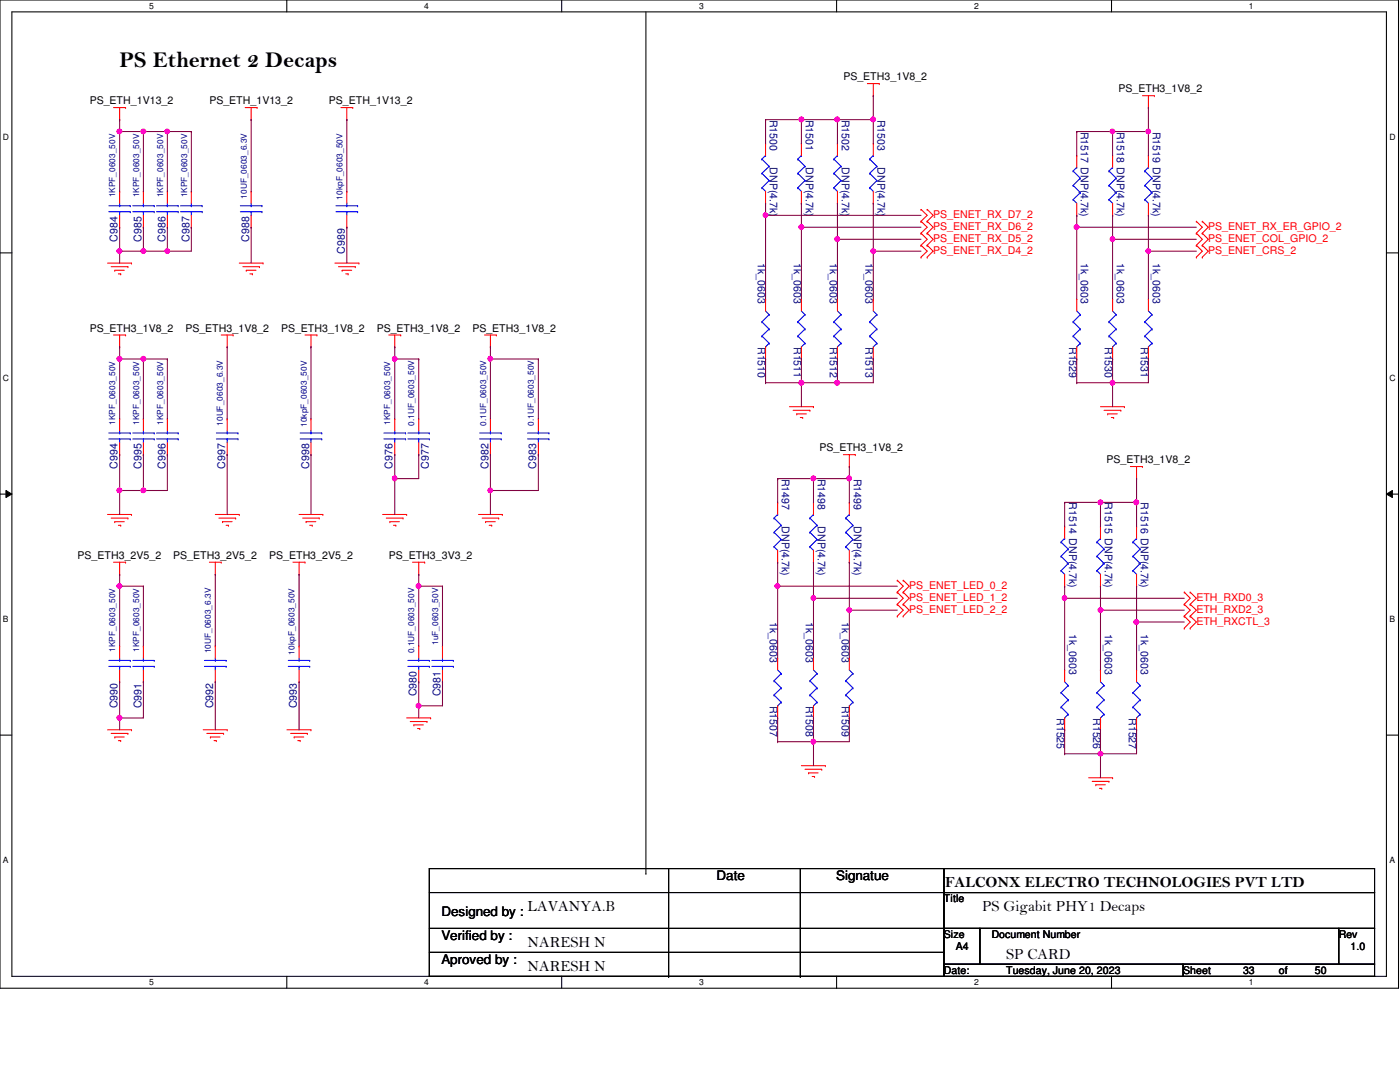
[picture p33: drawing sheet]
<svg xmlns="http://www.w3.org/2000/svg" width="279mm" height="216mm" viewBox="0 0 279 216" stroke-linecap="round" stroke-linejoin="round" font-family="sans-serif">
<defs><g id="words">
<text font-size="4.5" x="23.9" y="13.4">PS Ethernet 2 Decaps</text>
<g font-size="3.1">
<text x="188.6" y="177">FALCONX ELECTRO TECHNOLOGIES PVT LTD</text>
<text x="105.3" y="181.7">LAVANYA.B</text>
<text x="196" y="181.7">PS Gigabit PHY1 Decaps</text>
<text x="105.3" y="188.9">NARESH N</text>
<text x="200.8" y="191.3">SP CARD</text>
<text x="105.3" y="193.7">NARESH N</text>
</g>
<g font-size="2.6">
<text x="143" y="175.7">Date</text>
<text x="166.9" y="175.7">Signatue</text>
<text x="88.1" y="182.8">Designed by :</text>
<text x="88.1" y="187.6">Verified by :</text>
<text x="88.1" y="192.4">Aproved by :</text>
</g>
<g font-size="2.1">
<text x="168.3" y="16">PS_ETH3_1V8_2</text>
<text x="17.9" y="20.8">PS_ETH_1V13_2</text>
<text x="41.8" y="20.8">PS_ETH_1V13_2</text>
<text x="65.7" y="20.8">PS_ETH_1V13_2</text>
<text x="223.2" y="18.4">PS_ETH3_1V8_2</text>
<text x="17.9" y="66.2">PS_ETH3_1V8_2</text>
<text x="37" y="66.2">PS_ETH3_1V8_2</text>
<text x="56.1" y="66.2">PS_ETH3_1V8_2</text>
<text x="75.2" y="66.2">PS_ETH3_1V8_2</text>
<text x="94.3" y="66.2">PS_ETH3_1V8_2</text>
<text x="163.5" y="90">PS_ETH3_1V8_2</text>
<text x="220.9" y="92.4">PS_ETH3_1V8_2</text>
<text x="15.5" y="111.5">PS_ETH3_2V5_2</text>
<text x="34.6" y="111.5">PS_ETH3_2V5_2</text>
<text x="53.7" y="111.5">PS_ETH3_2V5_2</text>
<text x="77.6" y="111.5">PS_ETH3_3V3_2</text>
<text x="188.4" y="180">Title</text>
<text x="188.4" y="187.2">Size</text>
<text x="190.8" y="189.6">A4</text>
<text x="197.9" y="187.2">Document Number</text>
<text x="267.2" y="187.2">Rev</text>
<text x="269.5" y="189.6">1.0</text>
<text x="188.4" y="194.4">Date:</text>
<text x="200.8" y="194.4">Tuesday, June 20, 2023</text>
<text x="236.1" y="194.4">Sheet</text>
<text x="248.1" y="194.4">33</text>
<text x="255.2" y="194.4">of</text>
<text x="262.4" y="194.4">50</text>
</g>
<g font-size="2.1" fill="#000080">
<text x="153.7" y="23.9" transform="rotate(90 153.7 23.9)">R1500</text>
<text x="160.8" y="23.9" transform="rotate(90 160.8 23.9)">R1501</text>
<text x="168" y="23.9" transform="rotate(90 168 23.9)">R1502</text>
<text x="175.1" y="23.9" transform="rotate(90 175.1 23.9)">R1503</text>
<text x="215.7" y="26.2" transform="rotate(90 215.7 26.2)">R1517 DNP(4.7k)</text>
<text x="222.9" y="26.2" transform="rotate(90 222.9 26.2)">R1518 DNP(4.7k)</text>
<text x="230.1" y="26.2" transform="rotate(90 230.1 26.2)">R1519 DNP(4.7k)</text>
<text x="153.7" y="33.4" transform="rotate(90 153.7 33.4)">DNP(4.7k)</text>
<text x="160.8" y="33.4" transform="rotate(90 160.8 33.4)">DNP(4.7k)</text>
<text x="168" y="33.4" transform="rotate(90 168 33.4)">DNP(4.7k)</text>
<text x="175.1" y="33.4" transform="rotate(90 175.1 33.4)">DNP(4.7k)</text>
<text x="23.5" y="48.2" transform="rotate(-90 23.5 48.2)">C984</text>
<text x="28.2" y="48.2" transform="rotate(-90 28.2 48.2)">C985</text>
<text x="33" y="48.2" transform="rotate(-90 33 48.2)">C986</text>
<text x="37.8" y="48.2" transform="rotate(-90 37.8 48.2)">C987</text>
<text x="49.7" y="48.2" transform="rotate(-90 49.7 48.2)">C988</text>
<text x="68.8" y="50.6" transform="rotate(-90 68.8 50.6)">C989</text>
<text x="151.3" y="52.5" transform="rotate(90 151.3 52.5)">1k_0603</text>
<text x="158.5" y="52.5" transform="rotate(90 158.5 52.5)">1k_0603</text>
<text x="165.6" y="52.5" transform="rotate(90 165.6 52.5)">1k_0603</text>
<text x="172.8" y="52.5" transform="rotate(90 172.8 52.5)">1k_0603</text>
<text x="215.7" y="52.5" transform="rotate(90 215.7 52.5)">1k_0603</text>
<text x="222.9" y="52.5" transform="rotate(90 222.9 52.5)">1k_0603</text>
<text x="230.1" y="52.5" transform="rotate(90 230.1 52.5)">1k_0603</text>
<text x="151.3" y="69.2" transform="rotate(90 151.3 69.2)">R1510</text>
<text x="158.5" y="69.2" transform="rotate(90 158.5 69.2)">R1511</text>
<text x="165.6" y="69.2" transform="rotate(90 165.6 69.2)">R1512</text>
<text x="172.8" y="69.2" transform="rotate(90 172.8 69.2)">R1513</text>
<text x="213.4" y="69.2" transform="rotate(90 213.4 69.2)">R1529</text>
<text x="220.5" y="69.2" transform="rotate(90 220.5 69.2)">R1530</text>
<text x="227.7" y="69.2" transform="rotate(90 227.7 69.2)">R1531</text>
<text x="23.5" y="93.6" transform="rotate(-90 23.5 93.6)">C994</text>
<text x="28.2" y="93.6" transform="rotate(-90 28.2 93.6)">C995</text>
<text x="33" y="93.6" transform="rotate(-90 33 93.6)">C996</text>
<text x="45" y="93.6" transform="rotate(-90 45 93.6)">C997</text>
<text x="61.7" y="93.6" transform="rotate(-90 61.7 93.6)">C998</text>
<text x="78.4" y="93.6" transform="rotate(-90 78.4 93.6)">C976</text>
<text x="85.6" y="93.6" transform="rotate(-90 85.6 93.6)">C977</text>
<text x="97.5" y="93.6" transform="rotate(-90 97.5 93.6)">C982</text>
<text x="107" y="93.6" transform="rotate(-90 107 93.6)">C983</text>
<text x="156" y="95.5" transform="rotate(90 156 95.5)">R1497</text>
<text x="163.2" y="95.5" transform="rotate(90 163.2 95.5)">R1498</text>
<text x="170.4" y="95.5" transform="rotate(90 170.4 95.5)">R1499</text>
<text x="213.4" y="100.2" transform="rotate(90 213.4 100.2)">R1514 DNP(4.7k)</text>
<text x="220.5" y="100.2" transform="rotate(90 220.5 100.2)">R1515 DNP(4.7k)</text>
<text x="227.7" y="100.2" transform="rotate(90 227.7 100.2)">R1516 DNP(4.7k)</text>
<text x="156" y="105" transform="rotate(90 156 105)">DNP(4.7k)</text>
<text x="163.2" y="105" transform="rotate(90 163.2 105)">DNP(4.7k)</text>
<text x="170.4" y="105" transform="rotate(90 170.4 105)">DNP(4.7k)</text>
<text x="153.7" y="124.1" transform="rotate(90 153.7 124.1)">1k_0603</text>
<text x="160.8" y="124.1" transform="rotate(90 160.8 124.1)">1k_0603</text>
<text x="168" y="124.1" transform="rotate(90 168 124.1)">1k_0603</text>
<text x="213.4" y="126.5" transform="rotate(90 213.4 126.5)">1k_0603</text>
<text x="220.5" y="126.5" transform="rotate(90 220.5 126.5)">1k_0603</text>
<text x="227.7" y="126.5" transform="rotate(90 227.7 126.5)">1k_0603</text>
<text x="23.5" y="141.3" transform="rotate(-90 23.5 141.3)">C990</text>
<text x="28.2" y="141.3" transform="rotate(-90 28.2 141.3)">C991</text>
<text x="42.5" y="141.3" transform="rotate(-90 42.5 141.3)">C992</text>
<text x="59.3" y="141.3" transform="rotate(-90 59.3 141.3)">C993</text>
<text x="83.1" y="138.9" transform="rotate(-90 83.1 138.9)">C980</text>
<text x="87.9" y="138.9" transform="rotate(-90 87.9 138.9)">C981</text>
<text x="153.7" y="140.8" transform="rotate(90 153.7 140.8)">R1507</text>
<text x="160.8" y="140.8" transform="rotate(90 160.8 140.8)">R1508</text>
<text x="168" y="140.8" transform="rotate(90 168 140.8)">R1509</text>
<text x="210.9" y="143.3" transform="rotate(90 210.9 143.3)">R1525</text>
<text x="218.1" y="143.3" transform="rotate(90 218.1 143.3)">R1526</text>
<text x="225.3" y="143.3" transform="rotate(90 225.3 143.3)">R1527</text>
</g>
<g font-size="2.1" fill="#f00">
<text x="186.2" y="43.5">PS_ENET_RX_D7_2</text>
<text x="186.2" y="45.8">PS_ENET_RX_D6_2</text>
<text x="241.1" y="45.8">PS_ENET_RX_ER_GPIO_2</text>
<text x="186.2" y="48.3">PS_ENET_RX_D5_2</text>
<text x="186.2" y="50.6">PS_ENET_RX_D4_2</text>
<text x="241.1" y="48.3">PS_ENET_COL_GPIO_2</text>
<text x="241.1" y="50.6">PS_ENET_CRS_2</text>
<text x="181.4" y="117.5">PS_ENET_LED_0_2</text>
<text x="181.4" y="119.9">PS_ENET_LED_1_2</text>
<text x="238.8" y="119.9">ETH_RXD0_3</text>
<text x="181.4" y="122.3">PS_ENET_LED_2_2</text>
<text x="238.8" y="122.3">ETH_RXD2_3</text>
<text x="238.8" y="124.7">ETH_RXCTL_3</text>
</g>
<g font-size="1.7">
<text x="29.8" y="1.8">5</text>
<text x="84.7" y="1.8">4</text>
<text x="139.5" y="1.8">3</text>
<text x="194.4" y="1.8">2</text>
<text x="249.3" y="1.8">1</text>
<text x=".6" y="27.9">D</text>
<text x="277.3" y="27.9">D</text>
<text x=".6" y="76">C</text>
<text x="277.3" y="76">C</text>
<text x=".6" y="124.2">B</text>
<text x="277.3" y="124.2">B</text>
<text x=".6" y="172.3">A</text>
<text x="277.3" y="172.3">A</text>
<text x="29.8" y="196.6">5</text>
<text x="84.7" y="196.6">4</text>
<text x="139.5" y="196.6">3</text>
<text x="194.4" y="196.6">2</text>
<text x="249.3" y="196.6">1</text>
</g>
<g font-size="1.7" fill="#000080">
<text x="23" y="39.4" transform="rotate(-90 23 39.4)">1KPF_0603_50V</text>
<text x="27.8" y="39.4" transform="rotate(-90 27.8 39.4)">1KPF_0603_50V</text>
<text x="32.6" y="39.4" transform="rotate(-90 32.6 39.4)">1KPF_0603_50V</text>
<text x="37.3" y="39.4" transform="rotate(-90 37.3 39.4)">1KPF_0603_50V</text>
<text x="49.3" y="39.6" transform="rotate(-90 49.3 39.6)">10UF_0603_6.3V</text>
<text x="68.4" y="39.8" transform="rotate(-90 68.4 39.8)">10kpF_0603_50V</text>
<text x="23" y="84.8" transform="rotate(-90 23 84.8)">1KPF_0603_50V</text>
<text x="27.8" y="84.8" transform="rotate(-90 27.8 84.8)">1KPF_0603_50V</text>
<text x="32.6" y="84.8" transform="rotate(-90 32.6 84.8)">1KPF_0603_50V</text>
<text x="44.5" y="85" transform="rotate(-90 44.5 85)">10UF_0603_6.3V</text>
<text x="61.2" y="85.2" transform="rotate(-90 61.2 85.2)">10kpF_0603_50V</text>
<text x="77.9" y="84.8" transform="rotate(-90 77.9 84.8)">1KPF_0603_50V</text>
<text x="82.7" y="85" transform="rotate(-90 82.7 85)">0.1UF_0603_50V</text>
<text x="97" y="85" transform="rotate(-90 97 85)">0.1UF_0603_50V</text>
<text x="106.6" y="85" transform="rotate(-90 106.6 85)">0.1UF_0603_50V</text>
<text x="23" y="130.1" transform="rotate(-90 23 130.1)">1KPF_0603_50V</text>
<text x="27.8" y="130.1" transform="rotate(-90 27.8 130.1)">1KPF_0603_50V</text>
<text x="42.1" y="130.3" transform="rotate(-90 42.1 130.3)">10UF_0603_6.3V</text>
<text x="58.8" y="130.6" transform="rotate(-90 58.8 130.6)">10kpF_0603_50V</text>
<text x="82.7" y="130.3" transform="rotate(-90 82.7 130.3)">0.1UF_0603_50V</text>
<text x="87.5" y="128.7" transform="rotate(-90 87.5 128.7)">1uF_0603_50V</text>
</g>
</g></defs>
<path d="M0 0h279.1v197.2h-279.1zM2.4 2.4h274.3v192.4h-274.3z" fill="none" stroke="#000" stroke-width=".21"/>
<g fill="#fff">
<path d="M29.8 .3h.9v1.9h-.9z"/>
<path d="M29.8 195.1h.9v1.9h-.9z"/>
</g>
<path d="M57.2 0v2.4M57.2 194.8v2.4" fill="none" stroke="#000" stroke-width=".21"/>
<g fill="#fff">
<path d="M84.7 .3h.9v1.9h-.9z"/>
<path d="M84.7 195.1h.9v1.9h-.9z"/>
</g>
<path d="M112.1 0v2.4M112.1 194.8v2.4" fill="none" stroke="#000" stroke-width=".21"/>
<g fill="#fff">
<path d="M139.5 .3h1v1.9h-1z"/>
<path d="M139.5 195.1h1v1.9h-1z"/>
</g>
<path d="M167 0v2.4M167 194.8v2.4" fill="none" stroke="#000" stroke-width=".21"/>
<g fill="#fff">
<path d="M194.4 .3h.9v1.9h-.9z"/>
<path d="M194.4 195.1h.9v1.9h-.9z"/>
</g>
<path d="M221.8 0v2.4M221.8 194.8v2.4" fill="none" stroke="#000" stroke-width=".21"/>
<g fill="#fff">
<path d="M249.3 .3h.9v1.9h-.9z"/>
<path d="M249.3 195.1h.9v1.9h-.9z"/>
<path d="M.6 26.4h1.2v1.9h-1.2z"/>
<path d="M277.3 26.4h1.2v1.9h-1.2z"/>
<path d="M.6 74.5h1.2v1.9h-1.2z"/>
<path d="M277.3 74.5h1.2v1.9h-1.2z"/>
</g>
<path d="M0 50.5h2.4M276.7 50.5h2.4" fill="none" stroke="#000" stroke-width=".21"/>
<g fill="#fff">
<path d="M.6 122.6h1.1v1.9h-1.1z"/>
<path d="M277.3 122.6h1.1v1.9h-1.1z"/>
</g>
<path d="M0 98.6h2.4M276.7 98.6h2.4" fill="none" stroke="#000" stroke-width=".21"/>
<path d="M1.2 97.9l1.2 .7-1.2 .7zM276.7 98.6l1.2-.7v1.4z" fill="#000"/>
<path d="M1.2 97.9l1.2 .7-1.2 .7zM276.7 98.6l1.2-.7v1.4z" fill="none" stroke="#000" stroke-width=".2"/>
<g fill="#fff">
<path d="M.6 170.7h1.1v1.9h-1.1z"/>
<path d="M277.3 170.7h1.1v1.9h-1.1z"/>
</g>
<g fill="none" stroke="#000" stroke-width=".21">
<path d="M128.9 2.4v171.9M0 146.7h2.4M276.7 146.7h2.4M85.7 173.3h102.7v21.5h-102.7zM85.7 178.1h102.7M128.9 174.3h.1M133.4 173.3v21.5M159.7 173.3v21.5M188.4 173.3h85.9v4.8h-85.9zM188.4 178.1h85.9v7.2h-85.9zM188.4 178.1h.1M85.7 185.3h102.7"/>
<path d="M85.7 190h102.7M133.4 194.8h.1M159.7 194.8h.1M188.4 185.3h7.1v7.1h-7.1zM188.4 192.4h47.7v2.4h-47.7zM188.4 185.3h.1M188.4 190h.1M195.5 185.3h71.7v7.1h-71.7zM236.1 192.4h38.2v2.4h-38.2zM267.2 185.3h7.1v7.1h-7.1z"/>
</g>
<g fill="none" stroke="#f00" stroke-width=".21">
<path d="M173.1 16.7h2.4M174.3 19.1h.1M174.3 16.7v2.4M175.5 16.7h.1M228 19.1h2.4M229.2 19.1v2.4M230.4 19.1h.1M22.6 21.5h2.5M23.9 23.9h.1M23.9 38.2h.1M23.9 21.5v2.4M23.9 38.2v2.4"/>
<path d="M25.1 21.5h.1M28.6 38.2h.1M28.6 38.2v2.4M33.4 38.2h.1M33.4 38.2v2.4M38.2 38.2h.1M38.2 38.2v2.4M48.9 21.5h2.4M50.1 23.9h.1M50.1 38.2h.1M50.1 21.5v2.4M50.1 38.2v2.4"/>
<path d="M51.3 21.5h.1M68 21.5h2.4M69.2 23.9h.1M69.2 38.2h.1M69.2 21.5v2.4M69.2 38.2v2.4M70.4 21.5h.1M152.8 28.6h.1M152.8 28.6v2.4M152.8 38.2v2.4M159.9 28.6h.1M159.9 28.6v2.4"/>
<path d="M159.9 38.2v2.4M167.1 28.6h.1M167.1 28.6v2.4M167.1 38.2v2.4M174.3 28.6h.1M174.3 28.6v2.4M174.3 38.2v2.4M214.9 31h.1M214.9 31v2.4M222 31h.1M222 31v2.4M229.2 21.5h.1"/>
<path d="M229.2 31h.1M229.2 31v2.4M21.5 52.5h4.7M22.2 53.2h3.3M22.9 53.9h.1M22.9 53.9h1.9M23.6 54.7h.5M23.9 45.3h.1M23.9 43v2.3M24.1 54.7h.1M25.5 53.2h.1M26.2 52.5h.1"/>
<path d="M28.6 45.3h.1M28.6 43v2.3M33.4 45.3h.1M33.4 43v2.3M38.2 45.3h.1M38.2 43v2.3M47.8 52.5h4.7M48.5 53.2h3.3M49.1 53.9h.1M49.1 53.9h2M49.9 54.7h.5M50.1 45.3h.1"/>
<path d="M50.1 43v2.3M50.4 54.7h.1M51.8 53.2h.1M52.5 52.5h.1M66.8 52.5h4.8M67.6 53.2h3.3M68.3 53.9h.1M68.3 53.9h1.9M69 54.7h.5M69.2 45.3h.1M69.2 43v2.3M69.5 54.7h.1"/>
<path d="M70.9 53.2h.1M71.6 52.5h.1M152.8 40.6h.1M152.8 59.7h.1M152.8 59.7v2.4M159.9 40.6h.1M159.9 59.7h.1M159.9 59.7v2.4M167.1 40.6h.1M167.1 59.7h.1M167.1 59.7v2.4M174.3 40.6h.1"/>
<path d="M174.3 59.7h.1M174.3 59.7v2.4M183.8 44.2h.1M183.8 41.8h.1M183.8 46.5h.1M183.8 48.9h.1M183.8 51.3h.1M183.8 41.8l1.2 1.2-1.2 1.2M183.8 44.2l1.2 1.1-1.2 1.2M183.8 46.5l1.2 1.3-1.2 1.1M183.8 48.9l1.2 1.2-1.2 1.2M185 44.2h.1"/>
<path d="M185 41.8h.1M185 46.5h.1M185 48.9h.1M185 51.3h.1M185 41.8l1.2 1.2-1.2 1.2M185 44.2l1.2 1.1-1.2 1.2M185 46.5l1.2 1.3-1.2 1.1M185 48.9l1.2 1.2-1.2 1.2M214.9 59.7h.1M214.9 43h.1M214.9 40.6v2.4M214.9 59.7v2.4"/>
<path d="M222 59.7h.1M222 43h.1M222 40.6v2.4M222 59.7v2.4M229.2 59.7h.1M229.2 43h.1M229.2 40.6v2.4M229.2 59.7v2.4M238.8 46.5h.1M238.8 44.2h.1M238.8 48.9h.1M238.8 51.3h.1"/>
<path d="M238.8 44.2l1.1 1.1-1.1 1.2M238.8 46.5l1.1 1.3-1.1 1.1M238.8 48.9l1.1 1.2-1.1 1.2M239.9 46.5h.1M239.9 44.2h.1M239.9 48.9h.1M239.9 51.3h.1M239.9 44.2l1.2 1.1-1.2 1.2M239.9 46.5l1.2 1.3-1.2 1.1M239.9 48.9l1.2 1.2-1.2 1.2M22.6 66.8h2.5M23.9 69.2h.1"/>
<path d="M23.9 66.8v2.4M25.1 66.8h.1M44.2 66.8h2.3M45.3 69.2h.1M45.3 66.8v2.4M46.5 66.8h.1M60.9 66.8h2.3M62.1 69.2h.1M62.1 66.8v2.4M63.2 66.8h.1M77.6 66.8h2.4M78.8 69.2h.1"/>
<path d="M78.8 66.8v2.4M80 66.8h.1M96.7 66.8h2.4M97.9 69.2h.1M97.9 66.8v2.4M99.1 66.8h.1M152.8 71.6h.1M152.8 69.2v2.4M159.9 71.6h.1M159.9 69.2v2.4M167.1 71.6h.1M167.1 69.2v2.4"/>
<path d="M174.3 71.6h.1M174.3 69.2v2.4M214.9 71.6h.1M214.9 69.2v2.4M222 71.6h.1M222 69.2v2.4M229.2 71.6h.1M229.2 69.2v2.4M23.9 83.6h.1M23.9 90.7h.1M23.9 83.6v2.3M23.9 88.3v2.4"/>
<path d="M28.6 83.6h.1M28.6 90.7h.1M28.6 83.6v2.3M28.6 88.3v2.4M33.4 83.6h.1M33.4 90.7h.1M33.4 83.6v2.3M33.4 88.3v2.4M45.3 83.6h.1M45.3 90.7h.1M45.3 83.6v2.3M45.3 88.3v2.4"/>
<path d="M62.1 83.6h.1M62.1 90.7h.1M62.1 83.6v2.3M62.1 88.3v2.4M78.8 83.6h.1M78.8 90.7h.1M78.8 83.6v2.3M78.8 88.3v2.4M83.6 83.6h.1M83.6 90.7h.1M83.6 83.6v2.3M83.6 88.3v2.4"/>
<path d="M97.9 83.6h.1M97.9 90.7h.1M97.9 83.6v2.3M97.9 88.3v2.4M107.4 83.6h.1M107.4 90.7h.1M107.4 83.6v2.3M107.4 88.3v2.4M157.6 81.2h4.7M158.3 81.9h3.3M159 82.6h.1M159 82.6h1.9"/>
<path d="M159.7 83.3h.5M160.2 83.3h.1M161.6 81.9h.1M162.3 81.2h.1M168.3 90.7h2.4M169.5 93.1h.1M169.5 90.7v2.4M170.7 90.7h.1M219.6 81.2h4.8M220.3 81.9h3.4M221.1 82.6h.1M221.1 82.6h1.9"/>
<path d="M221.8 83.3h.4M222.2 83.3h.1M223.7 81.9h.1M224.4 81.2h.1M225.6 93.1h2.4M226.8 95.5h.1M226.8 93.1v2.4M228 93.1h.1M21.5 102.7h4.7M22.2 103.4h3.3M22.6 112.2h2.5M22.9 104.1h.1"/>
<path d="M22.9 104.1h1.9M23.6 104.8h.5M23.9 114.6h.1M23.9 112.2v2.4M24.1 104.8h.1M25.1 112.2h.1M25.5 103.4h.1M26.2 102.7h.1M41.8 112.2h2.4M43 114.6h.1M43 102.7h4.8M43 112.2v2.4"/>
<path d="M43.7 103.4h3.3M44.2 112.2h.1M44.4 104.1h.1M44.4 104.1h1.9M45.1 104.8h.5M45.6 104.8h.1M47 103.4h.1M47.8 102.7h.1M58.5 112.2h2.4M59.7 114.6h.1M59.7 102.7h4.7M59.7 112.2v2.4"/>
<path d="M60.4 103.4h3.3M60.9 112.2h.1M61.1 104.1h.1M61.1 104.1h1.9M61.8 104.8h.5M62.3 104.8h.1M63.7 103.4h.1M64.4 102.7h.1M76.4 102.7h4.8M77.1 103.4h3.3M77.8 104.1h.1M77.8 104.1h1.9"/>
<path d="M78.5 104.8h.5M79 104.8h.1M80.4 103.4h.1M81.2 102.7h.1M82.3 112.2h2.5M83.6 114.6h.1M83.6 112.2v2.4M84.8 112.2h.1M95.5 102.7h4.7M96.2 103.4h3.3M96.9 104.1h.1M96.9 104.1h1.9"/>
<path d="M97.6 104.8h.5M98.1 104.8h.1M99.5 103.4h.1M100.2 102.7h.1M155.2 112.2h.1M155.2 100.2h.1M155.2 100.2v2.5M155.2 109.8v2.4M162.3 112.2h.1M162.3 100.2h.1M162.3 100.2v2.5M162.3 109.8v2.4"/>
<path d="M169.5 112.2h.1M169.5 100.2h.1M169.5 100.2v2.5M169.5 109.8v2.4M179.1 118.2h.1M179.1 115.8h.1M179.1 115.8l1.2 1.2-1.2 1.2M179.1 118.2l1.2 1.2-1.2 1.2M180.3 118.2h.1M180.3 115.8h.1M180.3 115.8l1.1 1.2-1.1 1.2M180.3 118.2l1.1 1.2-1.1 1.2"/>
<path d="M212.5 117h.1M212.5 105h.1M212.5 105v2.4M212.5 114.6v2.4M219.6 117h.1M219.6 105h.1M219.6 105v2.4M219.6 114.6v2.4M226.8 117h.1M226.8 105h.1M226.8 105v2.4M226.8 114.6v2.4"/>
<path d="M236.3 118.2h.1M236.3 118.2l1.2 1.2-1.2 1.2M237.5 118.2h.1M237.5 118.2l1.3 1.2-1.3 1.2M23.9 128.9h.1M23.9 136.1h.1M23.9 128.9v2.4M23.9 133.7v2.4M28.6 128.9h.1M28.6 136.1h.1M28.6 128.9v2.4M28.6 133.7v2.4"/>
<path d="M43 128.9h.1M43 136.1h.1M43 128.9v2.4M43 133.7v2.4M59.7 128.9h.1M59.7 136.1h.1M59.7 128.9v2.4M59.7 133.7v2.4M83.6 128.9h.1M83.6 136.1h.1M83.6 128.9v2.4M83.6 133.7v2.4"/>
<path d="M88.3 128.9h.1M88.3 136.1h.1M88.3 128.9v2.4M88.3 133.7v2.4M155.2 131.3h.1M155.2 131.3v2.4M162.3 131.3h.1M162.3 131.3v2.4M169.5 131.3h.1M169.5 131.3v2.4M179.1 120.6h.1M179.1 122.9h.1"/>
<path d="M179.1 120.6l1.2 1.2-1.2 1.1M180.3 120.6h.1M180.3 122.9h.1M180.3 120.6l1.1 1.2-1.1 1.1M212.5 133.7h.1M212.5 133.7v2.4M219.6 133.7h.1M219.6 133.7v2.4M226.8 133.7h.1M226.8 133.7v2.4M236.3 120.6h.1M236.3 122.9h.1"/>
<path d="M236.3 125.3h.1M236.3 120.6l1.2 1.2-1.2 1.1M236.3 122.9l1.2 1.2-1.2 1.2M237.5 120.6h.1M237.5 122.9h.1M237.5 125.3h.1M237.5 120.6l1.3 1.2-1.3 1.1M237.5 122.9l1.3 1.2-1.3 1.2M21.5 145.6h4.7M22.2 146.3h3.3M22.9 147.1h.1M22.9 147.1h1.9"/>
<path d="M23.6 147.8h.5M24.1 147.8h.1M25.5 146.3h.1M26.2 145.6h.1M40.6 145.6h4.7M41.3 146.3h3.3M42 147.1h.1M42 147.1h1.9M42.7 147.8h.5M43.2 147.8h.1M44.6 146.3h.1M45.3 145.6h.1"/>
<path d="M57.3 145.6h4.8M58 146.3h3.3M58.7 147.1h.1M58.7 147.1h1.9M59.4 147.8h.5M59.9 147.8h.1M61.3 146.3h.1M62.1 145.6h.1M81.2 143.3h4.7M81.9 144h3.3M82.6 144.7h.1M82.6 144.7h1.9"/>
<path d="M83.3 145.4h.5M83.8 145.4h.1M85.2 144h.1M85.9 143.3h.1M155.2 143.3h.1M155.2 140.8v2.5M159.9 152.8h4.8M160.7 153.5h3.3M161.4 154.2h.1M161.4 154.2h1.9M162.1 154.9h.5M162.3 143.3h.1"/>
<path d="M162.3 140.8v2.5M162.6 154.9h.1M164 153.5h.1M164.7 152.8h.1M169.5 143.3h.1M169.5 140.8v2.5M212.5 145.6h.1M212.5 143.3v2.3M217.3 155.2h4.7M218 155.9h3.3M218.7 156.6h.1M218.7 156.6h1.9"/>
<path d="M219.4 157.3h.5M219.6 145.6h.1M219.6 143.3v2.3M219.9 157.3h.1M221.3 155.9h.1M222 155.2h.1M226.8 145.6h.1M226.8 143.3v2.3"/>
</g>
<g fill="none" stroke="#00f" stroke-width=".21">
<path d="M152.1 37.5h.1M152.1 34.6h.1M152.1 31.7h.1M152.1 37.5l.7 .7M152.1 34.6l1.4 1.4M152.1 31.7l1.4 1.5M152.8 31h.1M152.8 31l-.7 .7M153.5 36h.1M153.5 33.2h.1M153.5 36l-1.4 1.5M153.5 33.2l-1.4 1.4"/>
<path d="M159.2 37.5h.1M159.2 34.6h.1M159.2 31.7h.1M159.2 37.5l.7 .7M159.2 34.6l1.5 1.4M159.2 31.7l1.5 1.5M159.9 31h.1M159.9 31l-.7 .7M160.7 36h.1M160.7 33.2h.1M160.7 36l-1.5 1.5M160.7 33.2l-1.5 1.4"/>
<path d="M166.4 37.5h.1M166.4 34.6h.1M166.4 31.7h.1M166.4 37.5l.7 .7M166.4 34.6l1.5 1.4M166.4 31.7l1.5 1.5M167.1 31h.1M167.1 31l-.7 .7M167.9 36h.1M167.9 33.2h.1M167.9 36l-1.5 1.5M167.9 33.2l-1.5 1.4"/>
<path d="M173.6 37.5h.1M173.6 34.6h.1M173.6 31.7h.1M173.6 37.5l.7 .7M173.6 34.6l1.4 1.4M173.6 31.7l1.4 1.5M174.3 31h.1M174.3 31l-.7 .7M175 36h.1M175 33.2h.1M175 36l-1.4 1.5M175 33.2l-1.4 1.4"/>
<path d="M214.2 39.8h.1M214.2 37h.1M214.2 34.1h.1M214.2 39.8l.7 .8M214.2 37l1.4 1.4M214.2 34.1l1.4 1.5M214.9 33.4h.1M214.9 33.4l-.7 .7M215.6 38.4h.1M215.6 35.6h.1M215.6 38.4l-1.4 1.4M215.6 35.6l-1.4 1.4"/>
<path d="M221.3 39.8h.1M221.3 37h.1M221.3 34.1h.1M221.3 39.8l.7 .8M221.3 37l1.5 1.4M221.3 34.1l1.5 1.5M222 33.4h.1M222 33.4l-.7 .7M222.8 38.4h.1M222.8 35.6h.1M222.8 38.4l-1.5 1.4M222.8 35.6l-1.5 1.4"/>
<path d="M228.5 39.8h.1M228.5 37h.1M228.5 34.1h.1M228.5 39.8l.7 .8M228.5 37l1.4 1.4M228.5 34.1l1.4 1.5M229.2 33.4h.1M229.2 33.4l-.7 .7M229.9 38.4h.1M229.9 35.6h.1M229.9 38.4l-1.4 1.4M229.9 35.6l-1.4 1.4"/>
<path d="M21.7 42.2h4.3M21.7 41.1h4.3M23.9 41.1h.1M23.9 42.2h.1M23.9 40.6v.5M23.9 42.2v.8M26 42.2h.1M26 41.1h.1M26.5 42.2h4.3M26.5 41.1h4.3M28.6 41.1h.1M28.6 42.2h.1"/>
<path d="M28.6 40.6v.5M28.6 42.2v.8M30.8 42.2h.1M30.8 41.1h.1M31.2 42.2h4.4M31.2 41.1h4.4M33.4 41.1h.1M33.4 42.2h.1M33.4 40.6v.5M33.4 42.2v.8M35.6 42.2h.1M35.6 41.1h.1"/>
<path d="M36 42.2h4.3M36 41.1h4.3M38.2 41.1h.1M38.2 42.2h.1M38.2 40.6v.5M38.2 42.2v.8M40.3 42.2h.1M40.3 41.1h.1M48 42.2h4.3M48 41.1h4.3M50.1 41.1h.1M50.1 42.2h.1"/>
<path d="M50.1 40.6v.5M50.1 42.2v.8M52.3 42.2h.1M52.3 41.1h.1M67.1 42.2h4.3M67.1 41.1h4.3M69.2 41.1h.1M69.2 42.2h.1M69.2 40.6v.5M69.2 42.2v.8M71.4 42.2h.1M71.4 41.1h.1"/>
<path d="M152.1 64.2h.1M152.1 67.1h.1M152.1 64.2l1.4 1.5M152.1 67.1l1.4 1.4M152.8 69.2h.1M152.8 62.1l.7 .7M153.5 62.8h.1M153.5 65.7h.1M153.5 68.5h.1M153.5 62.8l-1.4 1.4M153.5 65.7l-1.4 1.4M153.5 68.5l-.7 .7"/>
<path d="M159.2 64.2h.1M159.2 67.1h.1M159.2 64.2l1.5 1.5M159.2 67.1l1.5 1.4M159.9 69.2h.1M159.9 62.1l.8 .7M160.7 62.8h.1M160.7 65.7h.1M160.7 68.5h.1M160.7 62.8l-1.5 1.4M160.7 65.7l-1.5 1.4M160.7 68.5l-.8 .7"/>
<path d="M166.4 64.2h.1M166.4 67.1h.1M166.4 64.2l1.5 1.5M166.4 67.1l1.5 1.4M167.1 69.2h.1M167.1 62.1l.8 .7M167.9 62.8h.1M167.9 65.7h.1M167.9 68.5h.1M167.9 62.8l-1.5 1.4M167.9 65.7l-1.5 1.4M167.9 68.5l-.8 .7"/>
<path d="M173.6 64.2h.1M173.6 67.1h.1M173.6 64.2l1.4 1.5M173.6 67.1l1.4 1.4M174.3 69.2h.1M174.3 62.1l.7 .7M175 62.8h.1M175 65.7h.1M175 68.5h.1M175 62.8l-1.4 1.4M175 65.7l-1.4 1.4M175 68.5l-.7 .7"/>
<path d="M214.2 64.2h.1M214.2 67.1h.1M214.2 64.2l1.4 1.5M214.2 67.1l1.4 1.4M214.9 69.2h.1M214.9 62.1l.7 .7M215.6 62.8h.1M215.6 65.7h.1M215.6 68.5h.1M215.6 62.8l-1.4 1.4M215.6 65.7l-1.4 1.4M215.6 68.5l-.7 .7"/>
<path d="M221.3 64.2h.1M221.3 67.1h.1M221.3 64.2l1.5 1.5M221.3 67.1l1.5 1.4M222 69.2h.1M222 62.1l.8 .7M222.8 62.8h.1M222.8 65.7h.1M222.8 68.5h.1M222.8 62.8l-1.5 1.4M222.8 65.7l-1.5 1.4M222.8 68.5l-.8 .7"/>
<path d="M228.5 64.2h.1M228.5 67.1h.1M228.5 64.2l1.4 1.5M228.5 67.1l1.4 1.4M229.2 69.2h.1M229.2 62.1l.7 .7M229.9 62.8h.1M229.9 65.7h.1M229.9 68.5h.1M229.9 62.8l-1.4 1.4M229.9 65.7l-1.4 1.4M229.9 68.5l-.7 .7"/>
<path d="M21.7 87.6h4.3M21.7 86.4h4.3M23.9 86.4h.1M23.9 87.6h.1M23.9 85.9v.5M23.9 87.6v.7M26 87.6h.1M26 86.4h.1M26.5 87.6h4.3M26.5 86.4h4.3M28.6 86.4h.1M28.6 87.6h.1"/>
<path d="M28.6 85.9v.5M28.6 87.6v.7M30.8 87.6h.1M30.8 86.4h.1M31.2 87.6h4.4M31.2 86.4h4.4M33.4 86.4h.1M33.4 87.6h.1M33.4 85.9v.5M33.4 87.6v.7M35.6 87.6h.1M35.6 86.4h.1"/>
<path d="M43.2 87.6h4.3M43.2 86.4h4.3M45.3 86.4h.1M45.3 87.6h.1M45.3 85.9v.5M45.3 87.6v.7M47.5 87.6h.1M47.5 86.4h.1M59.9 87.6h4.3M59.9 86.4h4.3M62.1 86.4h.1M62.1 87.6h.1"/>
<path d="M62.1 85.9v.5M62.1 87.6v.7M64.2 87.6h.1M64.2 86.4h.1M76.6 87.6h4.3M76.6 86.4h4.3M78.8 86.4h.1M78.8 87.6h.1M78.8 85.9v.5M78.8 87.6v.7M80.9 87.6h.1M80.9 86.4h.1"/>
<path d="M81.4 87.6h4.3M81.4 86.4h4.3M83.6 86.4h.1M83.6 87.6h.1M83.6 85.9v.5M83.6 87.6v.7M85.7 87.6h.1M85.7 86.4h.1M95.7 87.6h4.3M95.7 86.4h4.3M97.9 86.4h.1M97.9 87.6h.1"/>
<path d="M97.9 85.9v.5M97.9 87.6v.7M100 87.6h.1M100 86.4h.1M105.3 87.6h4.3M105.3 86.4h4.3M107.4 86.4h.1M107.4 87.6h.1M107.4 85.9v.5M107.4 87.6v.7M109.6 87.6h.1M109.6 86.4h.1"/>
<path d="M154.5 109.1h.1M154.5 106.2h.1M154.5 103.4h.1M154.5 109.1l.7 .7M154.5 106.2l1.4 1.5M154.5 103.4l1.4 1.4M155.2 102.7h.1M155.2 102.7l-.7 .7M155.9 107.7h.1M155.9 104.8h.1M155.9 107.7l-1.4 1.4M155.9 104.8l-1.4 1.4"/>
<path d="M161.6 109.1h.1M161.6 106.2h.1M161.6 103.4h.1M161.6 109.1l.7 .7M161.6 106.2l1.5 1.5M161.6 103.4l1.5 1.4M162.3 102.7h.1M162.3 102.7l-.7 .7M163.1 107.7h.1M163.1 104.8h.1M163.1 107.7l-1.5 1.4M163.1 104.8l-1.5 1.4"/>
<path d="M168.8 109.1h.1M168.8 106.2h.1M168.8 103.4h.1M168.8 109.1l.7 .7M168.8 106.2l1.4 1.5M168.8 103.4l1.4 1.4M169.5 102.7h.1M169.5 102.7l-.7 .7M170.2 107.7h.1M170.2 104.8h.1M170.2 107.7l-1.4 1.4M170.2 104.8l-1.4 1.4"/>
<path d="M211.8 113.9h.1M211.8 111h.1M211.8 108.2h.1M211.8 113.9l.7 .7M211.8 111l1.4 1.4M211.8 108.2l1.4 1.4M212.5 107.4h.1M212.5 107.4l-.7 .8M213.2 112.4h.1M213.2 109.6h.1M213.2 112.4l-1.4 1.5M213.2 109.6l-1.4 1.4"/>
<path d="M218.9 113.9h.1M218.9 111h.1M218.9 108.2h.1M218.9 113.9l.7 .7M218.9 111l1.4 1.4M218.9 108.2l1.4 1.4M219.6 107.4h.1M219.6 107.4l-.7 .8M220.3 112.4h.1M220.3 109.6h.1M220.3 112.4l-1.4 1.5M220.3 109.6l-1.4 1.4"/>
<path d="M226.1 113.9h.1M226.1 111h.1M226.1 108.2h.1M226.1 113.9l.7 .7M226.1 111l1.4 1.4M226.1 108.2l1.4 1.4M226.8 107.4h.1M226.8 107.4l-.7 .8M227.5 112.4h.1M227.5 109.6h.1M227.5 112.4l-1.4 1.5M227.5 109.6l-1.4 1.4"/>
<path d="M21.7 133h4.3M21.7 131.8h4.3M23.9 131.8h.1M23.9 133h.1M23.9 131.3v.5M23.9 133v.7M26 133h.1M26 131.8h.1M26.5 133h4.3M26.5 131.8h4.3M28.6 131.8h.1M28.6 133h.1"/>
<path d="M28.6 131.3v.5M28.6 133v.7M30.8 133h.1M30.8 131.8h.1M40.8 133h4.3M40.8 131.8h4.3M43 131.8h.1M43 133h.1M43 131.3v.5M43 133v.7M45.1 133h.1M45.1 131.8h.1"/>
<path d="M57.5 133h4.3M57.5 131.8h4.3M59.7 131.8h.1M59.7 133h.1M59.7 131.3v.5M59.7 133v.7M61.8 133h.1M61.8 131.8h.1M81.4 133h4.3M81.4 131.8h4.3M83.6 131.8h.1M83.6 133h.1"/>
<path d="M83.6 131.3v.5M83.6 133v.7M85.7 133h.1M85.7 131.8h.1M86.2 133h4.3M86.2 131.8h4.3M88.3 131.8h.1M88.3 133h.1M88.3 131.3v.5M88.3 133v.7M90.5 133h.1M90.5 131.8h.1"/>
<path d="M154.5 135.8h.1M154.5 138.7h.1M154.5 135.8l1.4 1.5M154.5 138.7l1.4 1.4M155.2 133.7l.7 .7M155.9 134.4h.1M155.9 137.3h.1M155.9 134.4l-1.4 1.4M155.9 137.3l-1.4 1.4M161.6 135.8h.1M161.6 138.7h.1M161.6 135.8l1.5 1.5"/>
<path d="M161.6 138.7l1.5 1.4M162.3 133.7l.8 .7M163.1 134.4h.1M163.1 137.3h.1M163.1 134.4l-1.5 1.4M163.1 137.3l-1.5 1.4M168.8 135.8h.1M168.8 138.7h.1M168.8 135.8l1.4 1.5M168.8 138.7l1.4 1.4M169.5 133.7l.7 .7M170.2 134.4h.1"/>
<path d="M170.2 137.3h.1M170.2 134.4l-1.4 1.4M170.2 137.3l-1.4 1.4M211.8 138.2h.1M211.8 138.2l1.4 1.5M212.5 136.1l.7 .7M213.2 136.8h.1M213.2 139.7h.1M213.2 136.8l-1.4 1.4M213.2 139.7l-1.4 1.4M218.9 138.2h.1M218.9 138.2l1.4 1.5"/>
<path d="M219.6 136.1l.7 .7M220.3 136.8h.1M220.3 139.7h.1M220.3 136.8l-1.4 1.4M220.3 139.7l-1.4 1.4M226.1 138.2h.1M226.1 138.2l1.4 1.5M226.8 136.1l.7 .7M227.5 136.8h.1M227.5 139.7h.1M227.5 136.8l-1.4 1.4M227.5 139.7l-1.4 1.4"/>
<path d="M155.2 140.8h.1M155.9 140.1h.1M155.9 140.1l-.7 .7M162.3 140.8h.1M163.1 140.1h.1M163.1 140.1l-.8 .7M169.5 140.8h.1M170.2 140.1h.1M170.2 140.1l-.7 .7M211.8 141.1h.1M211.8 141.1l1.4 1.4M212.5 143.3h.1"/>
<path d="M213.2 142.5h.1M213.2 142.5l-.7 .8M218.9 141.1h.1M218.9 141.1l1.4 1.4M219.6 143.3h.1M220.3 142.5h.1M220.3 142.5l-.7 .8M226.1 141.1h.1M226.1 141.1l1.4 1.4M226.8 143.3h.1M227.5 142.5h.1M227.5 142.5l-.7 .8"/>
</g>
<path d="M169.5 93.1h.1M169.5 93.1v2.4" fill="none" stroke="#800040" stroke-width=".21"/>
<circle cx="169.5" cy="95.5" r=".46" fill="#f0f"/>
<circle cx="169.5" cy="95.5" r=".46" fill="none" stroke="#f0f" stroke-width=".21"/>
<path d="M174.3 19.1h.1M174.3 19.1v4.8M155.2 95.5h.1M155.2 95.5h14.3M155.2 95.5v4.7M162.3 95.5h.1" fill="none" stroke="#800040" stroke-width=".21"/>
<circle cx="162.3" cy="95.5" r=".46" fill="#f0f"/>
<circle cx="162.3" cy="95.5" r=".46" fill="none" stroke="#f0f" stroke-width=".21"/>
<path d="M152.8 23.9h.1M152.8 23.9h7.1M152.8 23.9v4.7M159.9 23.9h.1M159.9 23.9v4.7M162.3 95.5h.1M162.3 95.5v4.7M169.5 95.5h.1M169.5 95.5v4.7" fill="none" stroke="#800040" stroke-width=".21"/>
<circle cx="159.9" cy="23.8" r=".47" fill="#f0f"/>
<circle cx="159.9" cy="23.8" r=".47" fill="none" stroke="#f0f" stroke-width=".21"/>
<path d="M159.9 23.9h.1M159.9 23.9h14.4M167.1 23.9h.1M167.1 23.9v4.7" fill="none" stroke="#800040" stroke-width=".21"/>
<circle cx="167.1" cy="23.8" r=".47" fill="#f0f"/>
<circle cx="167.1" cy="23.8" r=".47" fill="none" stroke="#f0f" stroke-width=".21"/>
<path d="M174.3 23.9h.1M174.3 23.9v4.7" fill="none" stroke="#800040" stroke-width=".21"/>
<circle cx="174.2" cy="23.8" r=".46" fill="#f0f"/>
<circle cx="174.2" cy="23.8" r=".46" fill="none" stroke="#f0f" stroke-width=".21"/>
<g fill="none" stroke="#800040" stroke-width=".21">
<path d="M152.8 40.6h.1M152.8 43h.1M152.8 40.6v19.1M152.8 43h31M159.9 40.6h.1M159.9 40.6v4.7M167.1 40.6h.1M167.1 40.6v7.2M174.3 40.6h.1M174.3 40.6v9.5M155.2 112.2h.1M155.2 112.2v4.8"/>
<path d="M162.3 112.2h.1M162.3 112.2v7.2M169.5 112.2h.1M169.5 112.2v9.6"/>
</g>
<circle cx="152.8" cy="42.9" r=".45" fill="#f0f"/>
<circle cx="152.8" cy="42.9" r=".45" fill="none" stroke="#f0f" stroke-width=".21"/>
<path d="M155.2 117h.1M155.2 117v14.3M155.2 117h23.9" fill="none" stroke="#800040" stroke-width=".21"/>
<circle cx="155.2" cy="116.9" r=".46" fill="#f0f"/>
<circle cx="155.2" cy="116.9" r=".46" fill="none" stroke="#f0f" stroke-width=".21"/>
<path d="M159.9 45.3h.1M159.9 45.3v14.4" fill="none" stroke="#800040" stroke-width=".21"/>
<circle cx="159.9" cy="45.3" r=".46" fill="#f0f"/>
<circle cx="159.9" cy="45.3" r=".46" fill="none" stroke="#f0f" stroke-width=".21"/>
<path d="M159.9 45.3h.1M159.9 45.3h23.9M162.3 119.4h.1M162.3 119.4v11.9" fill="none" stroke="#800040" stroke-width=".21"/>
<circle cx="162.3" cy="119.3" r=".46" fill="#f0f"/>
<circle cx="162.3" cy="119.3" r=".46" fill="none" stroke="#f0f" stroke-width=".21"/>
<path d="M167.1 47.8h.1M167.1 47.8v11.9M162.3 119.4h.1M162.3 119.4h16.8" fill="none" stroke="#800040" stroke-width=".21"/>
<circle cx="167.1" cy="47.7" r=".47" fill="#f0f"/>
<circle cx="167.1" cy="47.7" r=".47" fill="none" stroke="#f0f" stroke-width=".21"/>
<path d="M167.1 47.8h.1M167.1 47.8h16.7M169.5 121.8h.1M169.5 121.8h9.6M169.5 121.8v9.5" fill="none" stroke="#800040" stroke-width=".21"/>
<circle cx="169.5" cy="121.7" r=".45" fill="#f0f"/>
<circle cx="169.5" cy="121.7" r=".45" fill="none" stroke="#f0f" stroke-width=".21"/>
<path d="M174.3 50.1h.1M174.3 50.1h9.5M174.3 50.1v9.6" fill="none" stroke="#800040" stroke-width=".21"/>
<circle cx="174.3" cy="50.1" r=".45" fill="#f0f"/>
<circle cx="174.3" cy="50.1" r=".45" fill="none" stroke="#f0f" stroke-width=".21"/>
<path d="M152.8 71.6h.1M152.8 71.6v4.8M159.9 71.6h.1M159.9 71.6v4.8M155.2 143.3h.1M155.2 143.3v4.7M162.3 143.3h.1M162.3 143.3v4.7M169.5 143.3h.1M169.5 143.3v4.7" fill="none" stroke="#800040" stroke-width=".21"/>
<circle cx="159.9" cy="76.4" r=".47" fill="#f0f"/>
<circle cx="159.9" cy="76.4" r=".47" fill="none" stroke="#f0f" stroke-width=".21"/>
<path d="M167.1 71.6h.1M167.1 71.6v4.8" fill="none" stroke="#800040" stroke-width=".21"/>
<circle cx="167.1" cy="76.4" r=".47" fill="#f0f"/>
<circle cx="167.1" cy="76.4" r=".47" fill="none" stroke="#f0f" stroke-width=".21"/>
<path d="M174.3 71.6h.1M174.3 71.6v4.8M155.2 148h.1M155.2 148h14.3M162.3 148h.1M162.3 148v4.8" fill="none" stroke="#800040" stroke-width=".21"/>
<circle cx="162.3" cy="148" r=".46" fill="#f0f"/>
<circle cx="162.3" cy="148" r=".46" fill="none" stroke="#f0f" stroke-width=".21"/>
<path d="M214.9 26.2h.1M214.9 26.2h7.1M214.9 26.2v4.8M222 26.2h.1M222 26.2v4.8M229.2 21.5h.1M229.2 21.5v4.7M152.8 76.4h.1M152.8 76.4h21.5M159.9 76.4h.1M159.9 76.4v4.8M167.1 76.4h.1" fill="none" stroke="#800040" stroke-width=".21"/>
<circle cx="222" cy="26.2" r=".45" fill="#f0f"/>
<circle cx="222" cy="26.2" r=".45" fill="none" stroke="#f0f" stroke-width=".21"/>
<path d="M222 26.2h.1M222 26.2h7.2M229.2 26.2h.1M229.2 26.2v4.8" fill="none" stroke="#800040" stroke-width=".21"/>
<circle cx="229.2" cy="26.2" r=".45" fill="#f0f"/>
<circle cx="229.2" cy="26.2" r=".45" fill="none" stroke="#f0f" stroke-width=".21"/>
<path d="M214.9 43h.1M214.9 45.3h.1M214.9 43v16.7M214.9 45.3h23.9M222 43h.1M222 43v4.8M229.2 43h.1M229.2 43v7.1" fill="none" stroke="#800040" stroke-width=".21"/>
<circle cx="214.8" cy="45.3" r=".46" fill="#f0f"/>
<circle cx="214.8" cy="45.3" r=".46" fill="none" stroke="#f0f" stroke-width=".21"/>
<path d="M222 47.8h.1M222 47.8h16.8M222 47.8v11.9" fill="none" stroke="#800040" stroke-width=".21"/>
<circle cx="222" cy="47.7" r=".46" fill="#f0f"/>
<circle cx="222" cy="47.7" r=".46" fill="none" stroke="#f0f" stroke-width=".21"/>
<path d="M229.2 50.1h.1M229.2 50.1h9.6M229.2 50.1v9.6" fill="none" stroke="#800040" stroke-width=".21"/>
<circle cx="229.2" cy="50.1" r=".45" fill="#f0f"/>
<circle cx="229.2" cy="50.1" r=".45" fill="none" stroke="#f0f" stroke-width=".21"/>
<path d="M214.9 71.6h.1M214.9 71.6v4.8M222 71.6h.1M222 71.6v4.8" fill="none" stroke="#800040" stroke-width=".21"/>
<circle cx="222" cy="76.4" r=".46" fill="#f0f"/>
<circle cx="222" cy="76.4" r=".46" fill="none" stroke="#f0f" stroke-width=".21"/>
<path d="M214.9 76.4h.1M222 76.4h.1M222 76.4v4.8M229.2 71.6h.1M229.2 71.6v4.8h-14.3M226.8 95.5h.1M226.8 95.5v4.7M212.5 100.2h.1M212.5 100.2v4.8M212.5 100.2h7.1M219.6 100.2h.1M219.6 100.2v4.8" fill="none" stroke="#800040" stroke-width=".21"/>
<circle cx="219.6" cy="100.2" r=".47" fill="#f0f"/>
<circle cx="219.6" cy="100.2" r=".47" fill="none" stroke="#f0f" stroke-width=".21"/>
<path d="M219.6 100.2h.1M219.6 100.2h7.2M226.8 100.2h.1M226.8 100.2v4.8" fill="none" stroke="#800040" stroke-width=".21"/>
<circle cx="226.8" cy="100.2" r=".47" fill="#f0f"/>
<circle cx="226.8" cy="100.2" r=".47" fill="none" stroke="#f0f" stroke-width=".21"/>
<path d="M212.5 117h.1M212.5 119.4h.1M212.5 117v16.7M212.5 119.4h23.8M219.6 117h.1M219.6 117v4.8M226.8 117h.1M226.8 117v7.1" fill="none" stroke="#800040" stroke-width=".21"/>
<circle cx="212.4" cy="119.3" r=".46" fill="#f0f"/>
<circle cx="212.4" cy="119.3" r=".46" fill="none" stroke="#f0f" stroke-width=".21"/>
<path d="M219.6 121.8h.1M219.6 121.8h16.7M219.6 121.8v11.9" fill="none" stroke="#800040" stroke-width=".21"/>
<circle cx="219.6" cy="121.7" r=".46" fill="#f0f"/>
<circle cx="219.6" cy="121.7" r=".46" fill="none" stroke="#f0f" stroke-width=".21"/>
<path d="M226.8 124.1h.1M226.8 124.1v9.6" fill="none" stroke="#800040" stroke-width=".21"/>
<circle cx="226.8" cy="124.1" r=".47" fill="#f0f"/>
<circle cx="226.8" cy="124.1" r=".47" fill="none" stroke="#f0f" stroke-width=".21"/>
<path d="M226.8 124.1h.1M226.8 124.1h9.5M212.5 145.6h.1M212.5 145.6v4.8M219.6 145.6h.1M219.6 145.6v4.8" fill="none" stroke="#800040" stroke-width=".21"/>
<circle cx="219.6" cy="150.4" r=".46" fill="#f0f"/>
<circle cx="219.6" cy="150.4" r=".46" fill="none" stroke="#f0f" stroke-width=".21"/>
<path d="M23.9 23.9h.1M23.9 26.2h.1M23.9 23.9v14.3M23.9 26.2h4.7M50.1 23.9h.1M50.1 23.9v14.3M212.5 150.4h.1M219.6 150.4h.1M219.6 150.4v4.8M226.8 145.6h.1M226.8 145.6v4.8h-14.3" fill="none" stroke="#800040" stroke-width=".21"/>
<circle cx="23.8" cy="26.2" r=".46" fill="#f0f"/>
<circle cx="23.8" cy="26.2" r=".46" fill="none" stroke="#f0f" stroke-width=".21"/>
<path d="M28.6 26.2h.1M28.6 26.2h4.8M28.6 26.2v12" fill="none" stroke="#800040" stroke-width=".21"/>
<circle cx="28.6" cy="26.2" r=".46" fill="#f0f"/>
<circle cx="28.6" cy="26.2" r=".46" fill="none" stroke="#f0f" stroke-width=".21"/>
<path d="M33.4 26.2h.1M33.4 26.2h4.8" fill="none" stroke="#800040" stroke-width=".21"/>
<circle cx="33.4" cy="26.2" r=".45" fill="#f0f"/>
<circle cx="33.4" cy="26.2" r=".45" fill="none" stroke="#f0f" stroke-width=".21"/>
<path d="M33.4 26.2h.1M33.4 26.2v12M38.2 26.2h.1M38.2 26.2v12M23.9 45.3h.1M23.9 45.3v4.8M28.6 45.3h.1M28.6 45.3v4.8" fill="none" stroke="#800040" stroke-width=".21"/>
<circle cx="28.6" cy="50.1" r=".46" fill="#f0f"/>
<circle cx="28.6" cy="50.1" r=".46" fill="none" stroke="#f0f" stroke-width=".21"/>
<path d="M23.9 50.1h.1M23.9 50.1h4.7M23.9 50.1v2.4M33.4 45.3h.1M33.4 45.3v4.8M38.2 45.3h.1M38.2 45.3v4.8M50.1 45.3h.1M50.1 45.3v7.2" fill="none" stroke="#800040" stroke-width=".21"/>
<circle cx="23.8" cy="50.1" r=".46" fill="#f0f"/>
<circle cx="23.8" cy="50.1" r=".46" fill="none" stroke="#f0f" stroke-width=".21"/>
<path d="M28.6 50.1h.1M28.6 50.1h9.6M33.4 50.1h.1" fill="none" stroke="#800040" stroke-width=".21"/>
<circle cx="33.4" cy="50.1" r=".45" fill="#f0f"/>
<circle cx="33.4" cy="50.1" r=".45" fill="none" stroke="#f0f" stroke-width=".21"/>
<path d="M23.9 69.2h.1M23.9 71.6h.1M23.9 69.2v14.4M23.9 71.6h4.7M45.3 69.2h.1M45.3 69.2v14.4M62.1 69.2h.1M62.1 69.2v14.4" fill="none" stroke="#800040" stroke-width=".21"/>
<circle cx="23.8" cy="71.6" r=".47" fill="#f0f"/>
<circle cx="23.8" cy="71.6" r=".47" fill="none" stroke="#f0f" stroke-width=".21"/>
<path d="M28.6 71.6h.1M28.6 71.6v12" fill="none" stroke="#800040" stroke-width=".21"/>
<circle cx="28.6" cy="71.6" r=".47" fill="#f0f"/>
<circle cx="28.6" cy="71.6" r=".47" fill="none" stroke="#f0f" stroke-width=".21"/>
<g fill="none" stroke="#800040" stroke-width=".21">
<path d="M28.6 71.6h.1M28.6 71.6h4.8M33.4 71.6h.1M33.4 71.6v12M23.9 90.7h.1M23.9 97.9h.1M23.9 90.7v7.2M28.6 90.7h.1M28.6 90.7v7.2h-4.7M33.4 90.7h.1M33.4 90.7v7.2M45.3 90.7h.1"/>
<path d="M45.3 90.7v12M62.1 90.7h.1M62.1 90.7v12"/>
</g>
<circle cx="28.6" cy="97.8" r=".46" fill="#f0f"/>
<circle cx="28.6" cy="97.8" r=".46" fill="none" stroke="#f0f" stroke-width=".21"/>
<path d="M23.9 97.9h.1M23.9 97.9v4.8" fill="none" stroke="#800040" stroke-width=".21"/>
<circle cx="23.8" cy="97.8" r=".46" fill="#f0f"/>
<circle cx="23.8" cy="97.8" r=".46" fill="none" stroke="#f0f" stroke-width=".21"/>
<path d="M78.8 69.2h.1M78.8 71.6h.1M78.8 69.2v14.4M78.8 71.6h4.8M97.9 69.2h.1M97.9 69.2v2.4M28.6 97.9h.1M28.6 97.9h4.8" fill="none" stroke="#800040" stroke-width=".21"/>
<circle cx="78.7" cy="71.6" r=".46" fill="#f0f"/>
<circle cx="78.7" cy="71.6" r=".46" fill="none" stroke="#f0f" stroke-width=".21"/>
<path d="M83.6 71.6h.1M83.6 71.6v12M97.9 71.6h.1M97.9 71.6v12" fill="none" stroke="#800040" stroke-width=".21"/>
<circle cx="97.8" cy="71.6" r=".46" fill="#f0f"/>
<circle cx="97.8" cy="71.6" r=".46" fill="none" stroke="#f0f" stroke-width=".21"/>
<g fill="none" stroke="#800040" stroke-width=".21">
<path d="M97.9 71.6h.1M97.9 71.6h9.5M107.4 71.6h.1M107.4 71.6v12M78.8 90.7h.1M78.8 95.5h.1M78.8 90.7v12M83.6 90.7h.1M83.6 90.7v4.8M97.9 90.7h.1M97.9 90.7v7.2M107.4 90.7h.1"/>
<path d="M107.4 90.7v7.2"/>
</g>
<circle cx="78.7" cy="95.5" r=".46" fill="#f0f"/>
<circle cx="78.7" cy="95.5" r=".46" fill="none" stroke="#f0f" stroke-width=".21"/>
<path d="M78.8 95.5h.1M78.8 95.5h4.8M97.9 97.9h.1M97.9 97.9v4.8" fill="none" stroke="#800040" stroke-width=".21"/>
<circle cx="97.8" cy="97.8" r=".45" fill="#f0f"/>
<circle cx="97.8" cy="97.8" r=".45" fill="none" stroke="#f0f" stroke-width=".21"/>
<path d="M97.9 97.9h.1M97.9 97.9h9.5M23.9 114.6h.1M23.9 117h.1M23.9 114.6v14.3M43 114.6h.1M43 114.6v14.3M59.7 114.6h.1M59.7 114.6v14.3" fill="none" stroke="#800040" stroke-width=".21"/>
<circle cx="23.8" cy="116.9" r=".46" fill="#f0f"/>
<circle cx="23.8" cy="116.9" r=".46" fill="none" stroke="#f0f" stroke-width=".21"/>
<g fill="none" stroke="#800040" stroke-width=".21">
<path d="M23.9 117h.1M23.9 117h4.7M28.6 117h.1M28.6 117v11.9M23.9 136.1h.1M23.9 136.1v7.2M28.6 136.1h.1M28.6 136.1v7.2h-4.7M43 136.1h.1M43 136.1v9.5M59.7 136.1h.1M59.7 136.1v9.5"/>
<path d="M23.9 143.3h.1"/>
</g>
<circle cx="23.8" cy="143.2" r=".47" fill="#f0f"/>
<circle cx="23.8" cy="143.2" r=".47" fill="none" stroke="#f0f" stroke-width=".21"/>
<path d="M69.2 23.9h.1M69.2 23.9v14.3M69.2 45.3h.1M69.2 45.3v7.2M83.6 114.6h.1M83.6 117h.1M83.6 114.6v14.3M23.9 143.3h.1M23.9 143.3v2.3" fill="none" stroke="#800040" stroke-width=".21"/>
<circle cx="83.5" cy="116.9" r=".46" fill="#f0f"/>
<circle cx="83.5" cy="116.9" r=".46" fill="none" stroke="#f0f" stroke-width=".21"/>
<path d="M83.6 117h.1M83.6 117h4.7M88.3 117h.1M88.3 117v11.9M83.6 136.1h.1M83.6 136.1v7.2M88.3 136.1h.1M88.3 136.1v4.7h-4.7M83.6 140.8h.1" fill="none" stroke="#800040" stroke-width=".21"/>
<circle cx="83.5" cy="140.8" r=".46" fill="#f0f"/>
<circle cx="83.5" cy="140.8" r=".46" fill="none" stroke="#f0f" stroke-width=".21"/>
<circle cx="169.5" cy="95.5" r=".46" fill="#f0f"/>
<circle cx="169.5" cy="95.5" r=".46" fill="none" stroke="#f0f" stroke-width=".21"/>
<circle cx="162.3" cy="95.5" r=".46" fill="#f0f"/>
<circle cx="162.3" cy="95.5" r=".46" fill="none" stroke="#f0f" stroke-width=".21"/>
<circle cx="159.9" cy="23.8" r=".47" fill="#f0f"/>
<circle cx="159.9" cy="23.8" r=".47" fill="none" stroke="#f0f" stroke-width=".21"/>
<circle cx="167.1" cy="23.8" r=".47" fill="#f0f"/>
<circle cx="167.1" cy="23.8" r=".47" fill="none" stroke="#f0f" stroke-width=".21"/>
<circle cx="174.2" cy="23.8" r=".46" fill="#f0f"/>
<circle cx="174.2" cy="23.8" r=".46" fill="none" stroke="#f0f" stroke-width=".21"/>
<circle cx="152.8" cy="42.9" r=".45" fill="#f0f"/>
<circle cx="152.8" cy="42.9" r=".45" fill="none" stroke="#f0f" stroke-width=".21"/>
<circle cx="155.2" cy="116.9" r=".46" fill="#f0f"/>
<circle cx="155.2" cy="116.9" r=".46" fill="none" stroke="#f0f" stroke-width=".21"/>
<circle cx="159.9" cy="45.3" r=".46" fill="#f0f"/>
<circle cx="159.9" cy="45.3" r=".46" fill="none" stroke="#f0f" stroke-width=".21"/>
<circle cx="162.3" cy="119.3" r=".46" fill="#f0f"/>
<circle cx="162.3" cy="119.3" r=".46" fill="none" stroke="#f0f" stroke-width=".21"/>
<circle cx="167.1" cy="47.7" r=".47" fill="#f0f"/>
<circle cx="167.1" cy="47.7" r=".47" fill="none" stroke="#f0f" stroke-width=".21"/>
<circle cx="169.5" cy="121.7" r=".45" fill="#f0f"/>
<circle cx="169.5" cy="121.7" r=".45" fill="none" stroke="#f0f" stroke-width=".21"/>
<circle cx="174.3" cy="50.1" r=".45" fill="#f0f"/>
<circle cx="174.3" cy="50.1" r=".45" fill="none" stroke="#f0f" stroke-width=".21"/>
<circle cx="159.9" cy="76.4" r=".47" fill="#f0f"/>
<circle cx="159.9" cy="76.4" r=".47" fill="none" stroke="#f0f" stroke-width=".21"/>
<circle cx="167.1" cy="76.4" r=".47" fill="#f0f"/>
<circle cx="167.1" cy="76.4" r=".47" fill="none" stroke="#f0f" stroke-width=".21"/>
<circle cx="162.3" cy="148" r=".46" fill="#f0f"/>
<circle cx="162.3" cy="148" r=".46" fill="none" stroke="#f0f" stroke-width=".21"/>
<circle cx="222" cy="26.2" r=".45" fill="#f0f"/>
<circle cx="222" cy="26.2" r=".45" fill="none" stroke="#f0f" stroke-width=".21"/>
<circle cx="229.2" cy="26.2" r=".45" fill="#f0f"/>
<circle cx="229.2" cy="26.2" r=".45" fill="none" stroke="#f0f" stroke-width=".21"/>
<circle cx="214.8" cy="45.3" r=".46" fill="#f0f"/>
<circle cx="214.8" cy="45.3" r=".46" fill="none" stroke="#f0f" stroke-width=".21"/>
<circle cx="222" cy="47.7" r=".46" fill="#f0f"/>
<circle cx="222" cy="47.7" r=".46" fill="none" stroke="#f0f" stroke-width=".21"/>
<circle cx="229.2" cy="50.1" r=".45" fill="#f0f"/>
<circle cx="229.2" cy="50.1" r=".45" fill="none" stroke="#f0f" stroke-width=".21"/>
<circle cx="222" cy="76.4" r=".46" fill="#f0f"/>
<circle cx="222" cy="76.4" r=".46" fill="none" stroke="#f0f" stroke-width=".21"/>
<circle cx="219.6" cy="100.2" r=".47" fill="#f0f"/>
<circle cx="219.6" cy="100.2" r=".47" fill="none" stroke="#f0f" stroke-width=".21"/>
<circle cx="226.8" cy="100.2" r=".47" fill="#f0f"/>
<circle cx="226.8" cy="100.2" r=".47" fill="none" stroke="#f0f" stroke-width=".21"/>
<circle cx="212.4" cy="119.3" r=".46" fill="#f0f"/>
<circle cx="212.4" cy="119.3" r=".46" fill="none" stroke="#f0f" stroke-width=".21"/>
<circle cx="219.6" cy="121.7" r=".46" fill="#f0f"/>
<circle cx="219.6" cy="121.7" r=".46" fill="none" stroke="#f0f" stroke-width=".21"/>
<circle cx="226.8" cy="124.1" r=".47" fill="#f0f"/>
<circle cx="226.8" cy="124.1" r=".47" fill="none" stroke="#f0f" stroke-width=".21"/>
<circle cx="219.6" cy="150.4" r=".46" fill="#f0f"/>
<circle cx="219.6" cy="150.4" r=".46" fill="none" stroke="#f0f" stroke-width=".21"/>
<circle cx="23.8" cy="26.2" r=".46" fill="#f0f"/>
<circle cx="23.8" cy="26.2" r=".46" fill="none" stroke="#f0f" stroke-width=".21"/>
<circle cx="28.6" cy="26.2" r=".46" fill="#f0f"/>
<circle cx="28.6" cy="26.2" r=".46" fill="none" stroke="#f0f" stroke-width=".21"/>
<circle cx="33.4" cy="26.2" r=".45" fill="#f0f"/>
<circle cx="33.4" cy="26.2" r=".45" fill="none" stroke="#f0f" stroke-width=".21"/>
<circle cx="28.6" cy="50.1" r=".46" fill="#f0f"/>
<circle cx="28.6" cy="50.1" r=".46" fill="none" stroke="#f0f" stroke-width=".21"/>
<circle cx="23.8" cy="50.1" r=".46" fill="#f0f"/>
<circle cx="23.8" cy="50.1" r=".46" fill="none" stroke="#f0f" stroke-width=".21"/>
<circle cx="33.4" cy="50.1" r=".45" fill="#f0f"/>
<circle cx="33.4" cy="50.1" r=".45" fill="none" stroke="#f0f" stroke-width=".21"/>
<circle cx="23.8" cy="71.6" r=".47" fill="#f0f"/>
<circle cx="23.8" cy="71.6" r=".47" fill="none" stroke="#f0f" stroke-width=".21"/>
<circle cx="28.6" cy="71.6" r=".47" fill="#f0f"/>
<circle cx="28.6" cy="71.6" r=".47" fill="none" stroke="#f0f" stroke-width=".21"/>
<circle cx="28.6" cy="97.8" r=".46" fill="#f0f"/>
<circle cx="28.6" cy="97.8" r=".46" fill="none" stroke="#f0f" stroke-width=".21"/>
<circle cx="23.8" cy="97.8" r=".46" fill="#f0f"/>
<circle cx="23.8" cy="97.8" r=".46" fill="none" stroke="#f0f" stroke-width=".21"/>
<circle cx="78.7" cy="71.6" r=".46" fill="#f0f"/>
<circle cx="78.7" cy="71.6" r=".46" fill="none" stroke="#f0f" stroke-width=".21"/>
<circle cx="97.8" cy="71.6" r=".46" fill="#f0f"/>
<circle cx="97.8" cy="71.6" r=".46" fill="none" stroke="#f0f" stroke-width=".21"/>
<circle cx="78.7" cy="95.5" r=".46" fill="#f0f"/>
<circle cx="78.7" cy="95.5" r=".46" fill="none" stroke="#f0f" stroke-width=".21"/>
<circle cx="97.8" cy="97.8" r=".45" fill="#f0f"/>
<circle cx="97.8" cy="97.8" r=".45" fill="none" stroke="#f0f" stroke-width=".21"/>
<circle cx="23.8" cy="116.9" r=".46" fill="#f0f"/>
<circle cx="23.8" cy="116.9" r=".46" fill="none" stroke="#f0f" stroke-width=".21"/>
<circle cx="23.8" cy="143.2" r=".47" fill="#f0f"/>
<circle cx="23.8" cy="143.2" r=".47" fill="none" stroke="#f0f" stroke-width=".21"/>
<circle cx="83.5" cy="116.9" r=".46" fill="#f0f"/>
<circle cx="83.5" cy="116.9" r=".46" fill="none" stroke="#f0f" stroke-width=".21"/>
<circle cx="83.5" cy="140.8" r=".46" fill="#f0f"/>
<circle cx="83.5" cy="140.8" r=".46" fill="none" stroke="#f0f" stroke-width=".21"/>
<use href="#words"/>
</svg>
